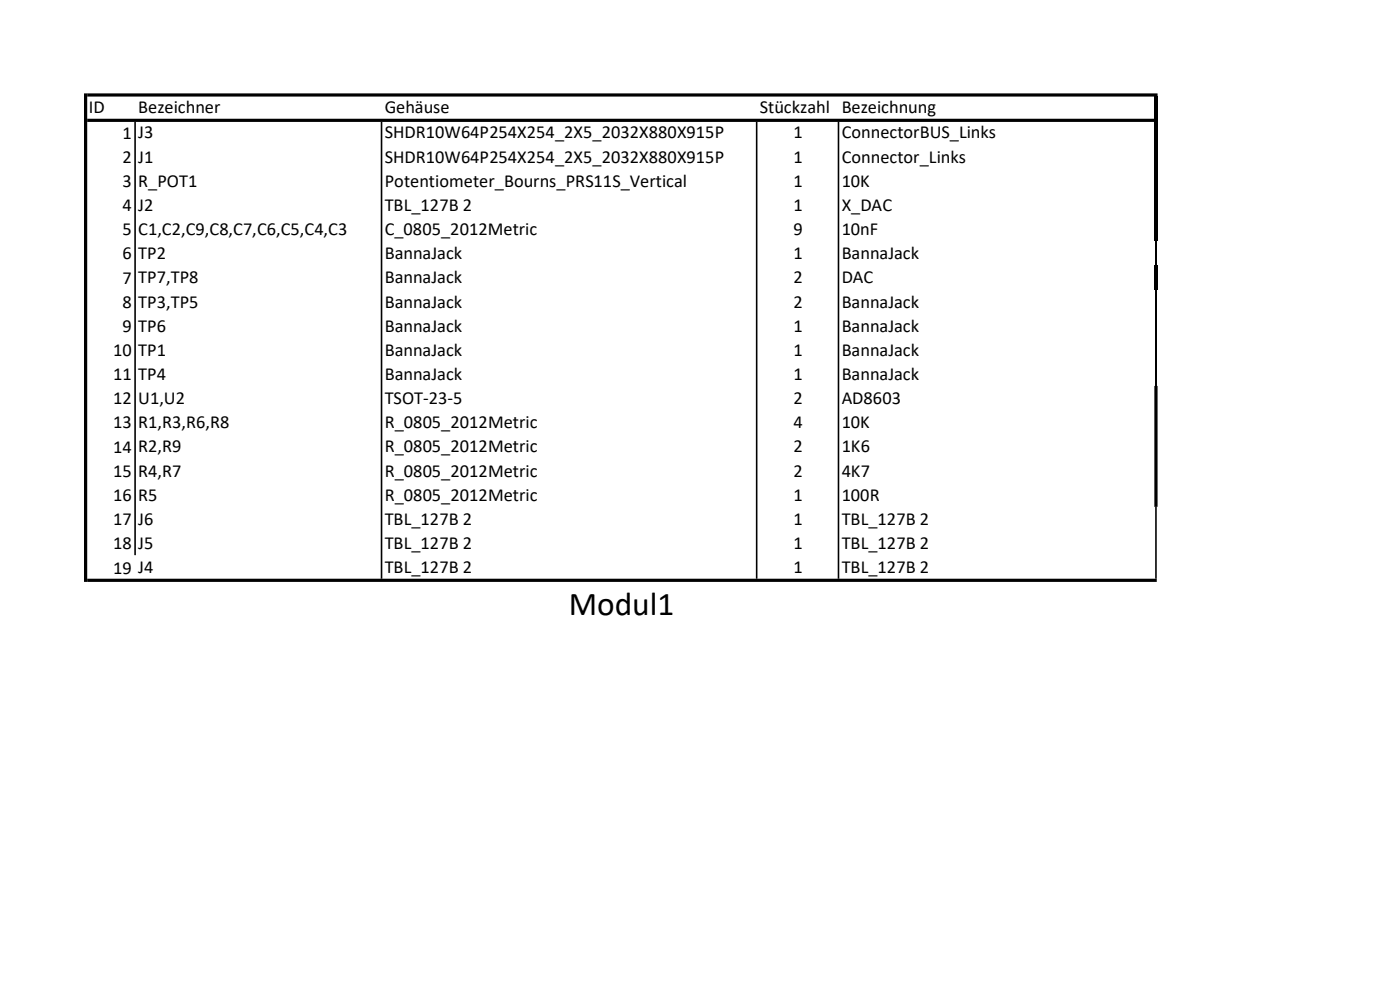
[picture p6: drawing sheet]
<svg xmlns="http://www.w3.org/2000/svg" width="297mm" height="210mm" viewBox="0 0 297 210" stroke-linecap="round" stroke-linejoin="round" font-family="sans-serif">
<defs><g id="words">
<text font-size="7.1" x="120.6" y="130.5">Modul1</text>
<g font-size="3.9">
<text x="18.8" y="23.9">ID</text>
<text x="29.3" y="23.9">Bezeichner</text>
<text x="81.6" y="23.9">Gehäuse</text>
<text x="161.2" y="23.9">Stückzahl Bezeichnung</text>
<text x="26" y="29.4">1</text>
<text x="29.3" y="29.4">J3</text>
<text x="81.6" y="29.4">SHDR10W64P254X254_2X5_2032X880X915P</text>
<text x="168.4" y="29.4">1</text>
<text x="178.6" y="29.4">ConnectorBUS_Links</text>
<text x="26" y="34.5">2</text>
<text x="29.3" y="34.5">J1</text>
<text x="81.6" y="34.5">SHDR10W64P254X254_2X5_2032X880X915P</text>
<text x="168.4" y="34.5">1</text>
<text x="178.6" y="34.5">Connector_Links</text>
<text x="26" y="39.7">3</text>
<text x="29.3" y="39.6">R_POT1</text>
<text x="81.6" y="39.6">Potentiometer_Bourns_PRS11S_Vertical</text>
<text x="168.4" y="39.6">1</text>
<text x="178.6" y="39.6">10K</text>
<text x="26" y="44.8">4</text>
<text x="29.3" y="44.7">J2</text>
<text x="81.6" y="44.7">TBL_127B 2</text>
<text x="168.4" y="44.7">1</text>
<text x="178.6" y="44.7">X_DAC</text>
<text x="26" y="49.9">5</text>
<text x="29.3" y="49.9">C1,C2,C9,C8,C7,C6,C5,C4,C3</text>
<text x="81.6" y="49.9">C_0805_2012Metric</text>
<text x="168.4" y="49.9">9</text>
<text x="178.6" y="49.9">10nF</text>
<text x="26" y="55">6</text>
<text x="29.3" y="55">TP2</text>
<text x="81.6" y="55">BannaJack</text>
<text x="168.4" y="55">1</text>
<text x="178.6" y="55">BannaJack</text>
<text x="26" y="60.2">7</text>
<text x="26" y="65.3">8</text>
<text x="29.3" y="60.1">TP7,TP8</text>
<text x="29.3" y="65.2">TP3,TP5</text>
<text x="81.6" y="60.1">BannaJack</text>
<text x="81.6" y="65.2">BannaJack</text>
<text x="168.4" y="60.1">2</text>
<text x="168.4" y="65.2">2</text>
<text x="178.6" y="60.1">DAC</text>
<text x="178.6" y="65.2">BannaJack</text>
<text x="26" y="70.4">9</text>
<text x="29.3" y="70.4">TP6</text>
<text x="81.6" y="70.4">BannaJack</text>
<text x="168.4" y="70.4">1</text>
<text x="178.6" y="70.4">BannaJack</text>
<text x="24" y="75.5">10</text>
<text x="29.3" y="75.5">TP1</text>
<text x="81.6" y="75.5">BannaJack</text>
<text x="168.4" y="75.5">1</text>
<text x="178.6" y="75.5">BannaJack</text>
<text x="24" y="80.6">11</text>
<text x="29.3" y="80.6">TP4</text>
<text x="81.6" y="80.6">BannaJack</text>
<text x="168.4" y="80.6">1</text>
<text x="178.6" y="80.6">BannaJack</text>
<text x="24" y="85.8">12</text>
<text x="29.3" y="85.7">U1,U2</text>
<text x="81.6" y="85.7">TSOT-23-5</text>
<text x="168.4" y="85.7">2</text>
<text x="178.6" y="85.7">AD8603</text>
<text x="24" y="90.9">13</text>
<text x="29.3" y="90.8">R1,R3,R6,R8</text>
<text x="29.3" y="96">R2,R9</text>
<text x="81.6" y="90.8">R_0805_2012Metric</text>
<text x="81.6" y="96">R_0805_2012Metric</text>
<text x="168.4" y="90.8">4</text>
<text x="168.4" y="96">2</text>
<text x="178.6" y="90.8">10K</text>
<text x="178.6" y="96">1K6</text>
<text x="24" y="96">14</text>
<text x="24" y="101.1">15</text>
<text x="29.3" y="101.1">R4,R7</text>
<text x="81.6" y="101.1">R_0805_2012Metric</text>
<text x="168.4" y="101.1">2</text>
<text x="178.6" y="101.1">4K7</text>
<text x="24" y="106.3">16</text>
<text x="29.3" y="106.2">R5</text>
<text x="81.6" y="106.2">R_0805_2012Metric</text>
<text x="168.4" y="106.2">1</text>
<text x="178.6" y="106.2">100R</text>
<text x="24" y="111.4">17</text>
<text x="29.3" y="111.3">J6</text>
<text x="81.6" y="111.3">TBL_127B 2</text>
<text x="168.4" y="111.3">1</text>
<text x="178.6" y="111.3">TBL_127B 2</text>
<text x="24" y="116.5">18</text>
<text x="29.3" y="116.5">J5</text>
<text x="81.6" y="116.5">TBL_127B 2</text>
<text x="168.4" y="116.5">1</text>
<text x="178.6" y="116.5">TBL_127B 2</text>
<text x="24" y="121.8">19 J4</text>
<text x="81.6" y="121.5">TBL_127B 2</text>
<text x="168.4" y="121.5">1</text>
<text x="178.6" y="121.5">TBL_127B 2</text>
</g>
</g></defs>
<path d="M244.9 20.5h.7v30.7h-.7zM244.9 56.3h.7v5.1h-.7z" fill="#000"/>
<path d="M245.2 51.2v5.1M245.2 61.4v20.5" fill="none" stroke="#000" stroke-width=".34"/>
<g fill="#000">
<path d="M18.5 25.2h227.1v.7h-227.1zM18.5 122.8h226.9v.6h-226.9z" fill-rule="evenodd"/>
<path d="M244.9 81.9h.7v25.6h-.7zM17.8 19.8h.7v103.6h-.7z" fill-rule="evenodd"/>
<path d="M245.1 107.5h.3v15.3h-.3zM28.5 25.9h.3v91.9h-.3zM80.8 25.9h.3v96.9h-.3zM160.4 25.9h.3v96.9h-.3zM177.7 25.9h.4v96.9h-.4zM18.5 19.8h227.1v.7h-227.1z" fill-rule="evenodd"/>
</g>
<use href="#words"/>
</svg>
